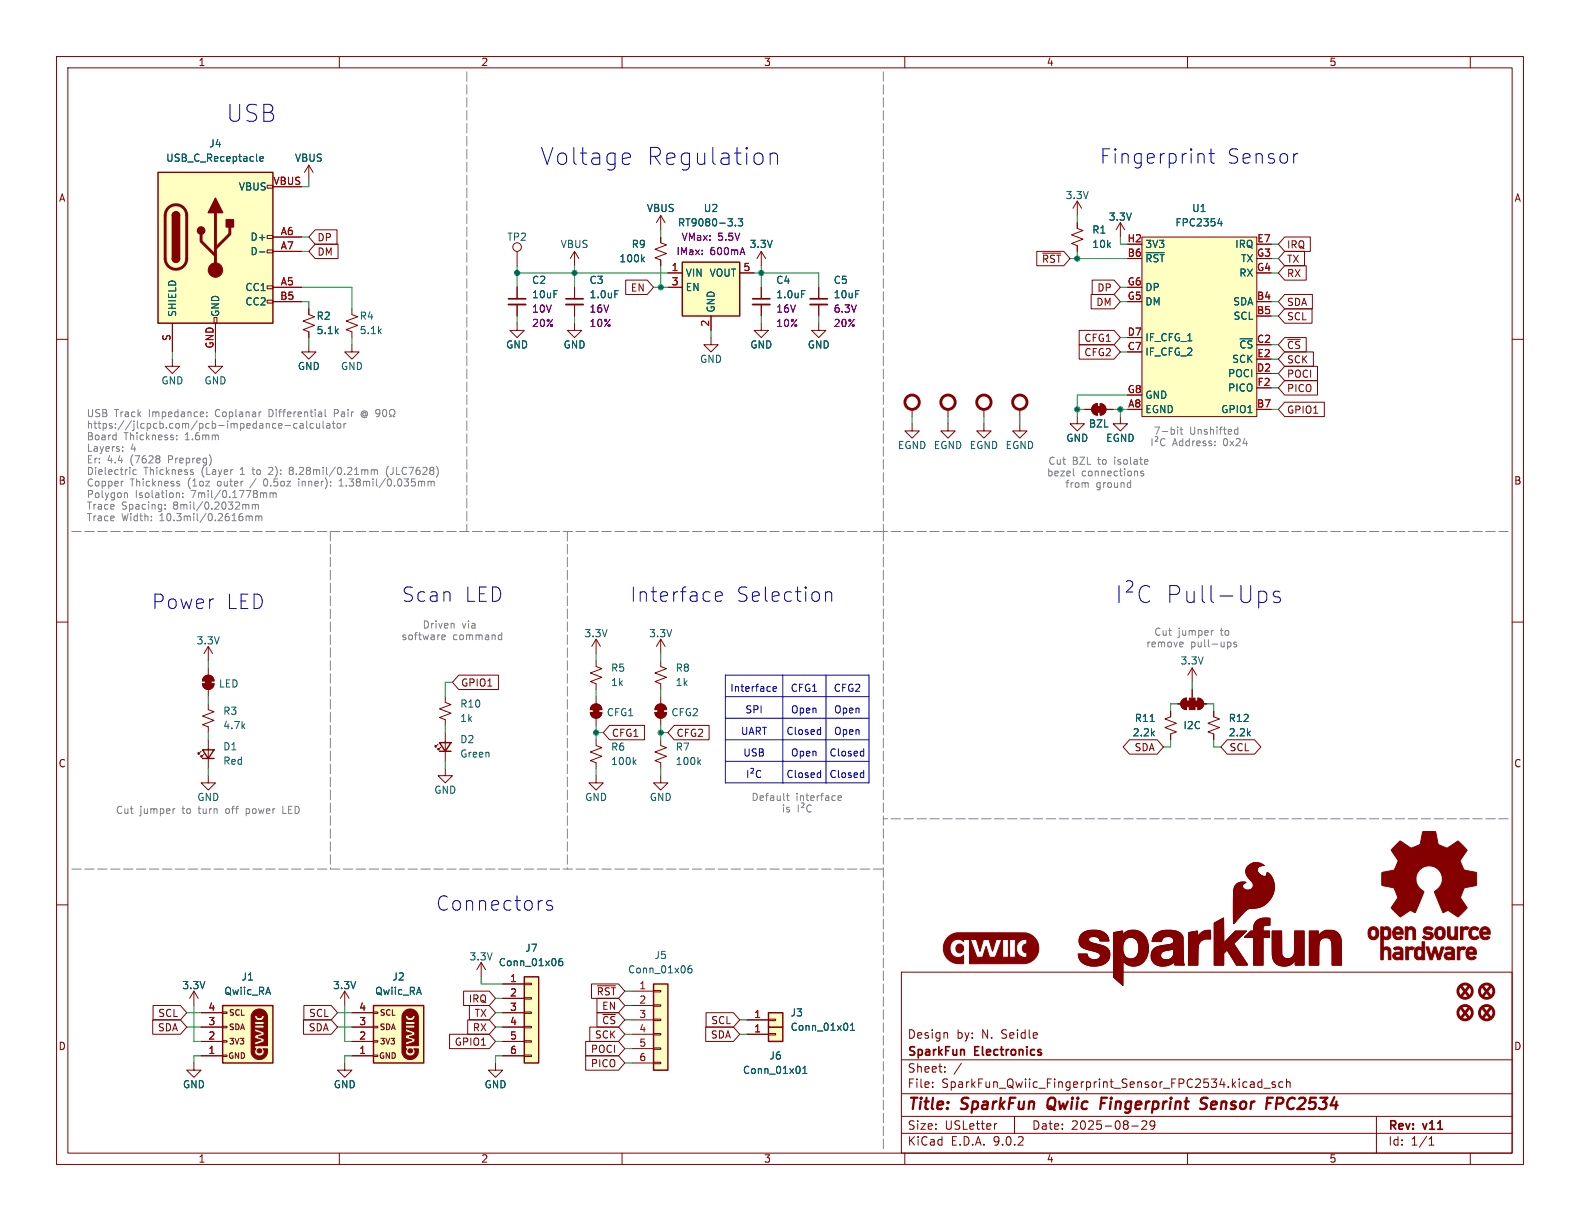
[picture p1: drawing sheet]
<svg xmlns="http://www.w3.org/2000/svg" width="279mm" height="216mm" viewBox="0 0 279 216" stroke-linecap="round" stroke-linejoin="round" font-family="sans-serif">
<defs><g id="words">
<g font-size="4.2" fill="#0000c2">
<text x="40" y="21.8">USB</text>
<text x="95.6" y="29.4">Voltage</text>
<text x="114.3" y="29.4">Regulation</text>
<text x="206.1" y="106.9">Pull-Ups</text>
</g>
<g font-size="3.5" fill="#0000c2">
<text x="194.5" y="29.2">Fingerprint</text>
<text x="216.9" y="29.2">Sensor</text>
<text x="26.8" y="107.9">Power</text>
<text x="39.9" y="107.9">LED</text>
<text x="71" y="106.7">Scan</text>
<text x="82.1" y="106.7">LED</text>
<text x="111.4" y="106.7">Interface</text>
<text x="130.1" y="106.7">Selection</text>
<text x="77.1" y="161.3">Connectors</text>
</g>
<g font-size="3.5" fill="#840000">
<text x="257.6" y="177">x x</text>
<text x="257.6" y="180.8">x x</text>
</g>
<g font-size="2.8" fill="#840000">
<text x="160.4" y="196.8">Title:</text>
<text x="170.1" y="196.8">SparkFun</text>
<text x="186.1" y="196.8">Qwiic</text>
<text x="196.2" y="196.8">Fingerprint</text>
<text x="214.7" y="196.8">Sensor</text>
<text x="227.2" y="196.8">FPC2534</text>
</g>
<g font-size="2.1" fill="#840000">
<text x="160.4" y="183.9">Design</text>
<text x="169.1" y="183.9">by:</text>
<text x="173.6" y="183.9">N.</text>
<text x="177.2" y="183.9">Seidle</text>
<text x="160.4" y="189.9">Sheet:</text>
<text x="160.4" y="187.1">SparkFun</text>
<text x="172.4" y="187.1">Electronics</text>
<text x="160.4" y="192.6">File:</text>
<text x="166.5" y="192.6">SparkFun_Qwiic_Fingerprint_Sensor_FPC2534.kicad_sch</text>
<text x="160.4" y="202.8">KiCad</text>
<text x="160.4" y="200">Size:</text>
<text x="167.1" y="200">USLetter</text>
<text x="168.1" y="202.8">E.D.A.</text>
<text x="175.7" y="202.8">9.0.2</text>
<text x="182.4" y="200">Date:</text>
<text x="189.4" y="200">2025-08-29</text>
<text x="245.4" y="200.2">Rev:</text>
<text x="245.4" y="202.8">Id:</text>
<text x="249.5" y="202.8">1/1</text>
<text x="251.8" y="200.2">v11</text>
</g>
<g font-size="1.8" fill="#840000">
<text x="35" y="11.9">1</text>
<text x="85" y="11.9">2</text>
<text x="135" y="11.9">3</text>
<text x="185" y="11.9">4</text>
<text x="235" y="11.9">5</text>
<text x="10.3" y="35.9">A</text>
<text x="267.7" y="35.9">A</text>
<text x="56" y="45.4">DM</text>
<text x="56" y="42.9">DP</text>
<text x="184.2" y="46.7">~{RST}</text>
<text x="227.5" y="46.7">TX</text>
<text x="227.5" y="44.1">IRQ</text>
<text x="111.5" y="51.8">EN</text>
<text x="193.9" y="51.8">DP</text>
<text x="227.5" y="49.2">RX</text>
<text x="193.8" y="54.3">DM</text>
<text x="227.5" y="54.3">SDA</text>
<text x="227.5" y="56.8">SCL</text>
<text x="191.6" y="60.6">CFG1</text>
<text x="191.6" y="63.2">CFG2</text>
<text x="227.5" y="64.5">SCK</text>
<text x="227.5" y="61.9">~{CS}</text>
<text x="227.5" y="67">POCI</text>
<text x="227.5" y="69.5">PICO</text>
<text x="227.5" y="73.3">GPIO1</text>
<text x="10.3" y="85.9">B</text>
<text x="267.7" y="85.9">B</text>
<text x="81.4" y="121.6">GPIO1</text>
<text x="108.1" y="130.5">CFG1</text>
<text x="119.5" y="130.5">CFG2</text>
<text x="10.3" y="135.9">C</text>
<text x="200.5" y="133">SDA</text>
<text x="217.3" y="133">SCL</text>
<text x="267.7" y="135.9">C</text>
<text x="82.8" y="177.5">IRQ</text>
<text x="105.4" y="176.2">~{RST}</text>
<text x="106.4" y="178.8">EN</text>
<text x="10.3" y="185.9">D</text>
<text x="27.8" y="182.6">SDA</text>
<text x="27.9" y="180">SCL</text>
<text x="54.5" y="182.6">SDA</text>
<text x="54.6" y="180">SCL</text>
<text x="80.3" y="185.1">GPIO1</text>
<text x="83.5" y="182.6">RX</text>
<text x="83.8" y="180">TX</text>
<text x="105.1" y="183.8">SCK</text>
<text x="106.4" y="181.3">~{CS}</text>
<text x="125.6" y="183.8">SDA</text>
<text x="125.7" y="181.3">SCL</text>
<text x="267.7" y="185.9">D</text>
<text x="104.4" y="188.9">PICO</text>
<text x="104.4" y="186.4">POCI</text>
<text x="35" y="205.8">1</text>
<text x="85" y="205.8">2</text>
<text x="135" y="205.8">3</text>
<text x="185" y="205.8">4</text>
<text x="235" y="205.8">5</text>
</g>
<g font-size="1.8" fill="#006464">
<text x="29.3" y="28.8">USB_C_Receptacle</text>
<text x="36.9" y="26.3">J4</text>
<text x="52.1" y="28.8">VBUS</text>
<text x="42.1" y="33.9">VBUS</text>
<text x="188.3" y="35.4">3.3V</text>
<text x="114.3" y="37.7">VBUS</text>
<text x="119.8" y="40.2">RT9080-3.3</text>
<text x="124.4" y="37.7">U2</text>
<text x="193" y="41.5">R1</text>
<text x="196" y="39.2">3.3V</text>
<text x="207.8" y="40.2">FPC2354</text>
<text x="210.7" y="37.7">U1</text>
<text x="44.2" y="42.8">D+</text>
<text x="44.2" y="45.3">D-</text>
<text x="89.6" y="42.8">TP2</text>
<text x="99" y="44">VBUS</text>
<text x="109.4" y="46.6">100k</text>
<text x="111.6" y="44">R9</text>
<text x="132.5" y="44">3.3V</text>
<text x="193" y="44">10k</text>
<text x="202.4" y="44">3V3</text>
<text x="202.4" y="46.6">~{RST}</text>
<text x="218.3" y="44">IRQ</text>
<text x="219.4" y="46.6">TX</text>
<text x="43.3" y="51.7">CC1</text>
<text x="94" y="50.4">C2</text>
<text x="94" y="52.9">10uF</text>
<text x="104.1" y="50.4">C3</text>
<text x="104.1" y="52.9">1.0uF</text>
<text x="121.2" y="49.1">VIN</text>
<text x="121.2" y="51.7">EN</text>
<text x="125.4" y="49.1">VOUT</text>
<text x="137.2" y="50.4">C4</text>
<text x="137.2" y="52.9">1.0uF</text>
<text x="147.3" y="50.4">C5</text>
<text x="147.3" y="52.9">10uF</text>
<text x="202.4" y="51.7">DP</text>
<text x="219.1" y="49.1">RX</text>
<text x="31.3" y="56.1" transform="rotate(-90 31.3 56.1)">SHIELD</text>
<text x="39" y="56.1" transform="rotate(-90 39 56.1)">GND</text>
<text x="43.3" y="54.2">CC2</text>
<text x="55.9" y="56.7">R2</text>
<text x="55.9" y="59.3">5.1k</text>
<text x="63.5" y="56.7">R4</text>
<text x="63.5" y="59.3">5.1k</text>
<text x="126.6" y="55.4" transform="rotate(-90 126.6 55.4)">GND</text>
<text x="202.4" y="54.2">DM</text>
<text x="218" y="54.2">SDA</text>
<text x="218" y="56.7">SCL</text>
<text x="52.6" y="65.6">GND</text>
<text x="60.2" y="65.6">GND</text>
<text x="89.4" y="61.8">GND</text>
<text x="99.6" y="61.8">GND</text>
<text x="123.7" y="64.4">GND</text>
<text x="132.6" y="61.8">GND</text>
<text x="142.7" y="61.8">GND</text>
<text x="202.4" y="60.6">IF_CFG_1</text>
<text x="202.4" y="63.1">IF_CFG_2</text>
<text x="217.8" y="64.4">SCK</text>
<text x="219.1" y="61.8">~{CS}</text>
<text x="28.4" y="68.2">GND</text>
<text x="36.1" y="68.2">GND</text>
<text x="202.4" y="70.7">GND</text>
<text x="217.1" y="66.9">POCI</text>
<text x="217.1" y="69.4">PICO</text>
<text x="192.5" y="75.8">BZL</text>
<text x="202.4" y="73.3">EGND</text>
<text x="215.9" y="73.3">GPIO1</text>
<text x="158.7" y="79.6">EGND</text>
<text x="165" y="79.6">EGND</text>
<text x="171.4" y="79.6">EGND</text>
<text x="177.7" y="79.6">EGND</text>
<text x="188.5" y="78.3">GND</text>
<text x="195.5" y="78.3">EGND</text>
<text x="103.3" y="112.9">3.3V</text>
<text x="114.7" y="112.9">3.3V</text>
<text x="34.7" y="114.1">3.3V</text>
<text x="108" y="119">R5</text>
<text x="119.4" y="119">R8</text>
<text x="208.7" y="117.7">3.3V</text>
<text x="38.6" y="121.8">LED</text>
<text x="81.3" y="125.3">R10</text>
<text x="108" y="121.5">1k</text>
<text x="119.4" y="121.5">1k</text>
<text x="39.4" y="126.6">R3</text>
<text x="39.4" y="129.1">4.7k</text>
<text x="81.3" y="131.6">D2</text>
<text x="81.3" y="127.9">1k</text>
<text x="107.2" y="126.8">CFG1</text>
<text x="118.6" y="126.8">CFG2</text>
<text x="200.2" y="130.4">2.2k</text>
<text x="200.6" y="127.9">R11</text>
<text x="209.2" y="129.1">I2C</text>
<text x="217.2" y="130.4">2.2k</text>
<text x="217.2" y="127.9">R12</text>
<text x="39.4" y="132.9">D1</text>
<text x="39.4" y="135.4">Red</text>
<text x="81.3" y="134.1">Green</text>
<text x="108" y="132.9">R6</text>
<text x="108" y="135.5">100k</text>
<text x="119.4" y="132.9">R7</text>
<text x="119.4" y="135.5">100k</text>
<text x="34.8" y="141.8">GND</text>
<text x="76.7" y="140.6">GND</text>
<text x="103.4" y="141.8">GND</text>
<text x="114.8" y="141.8">GND</text>
<text x="42.6" y="173.6">J1</text>
<text x="69.3" y="173.6">J2</text>
<text x="82.9" y="170">3.3V</text>
<text x="88.1" y="171">Conn_01x06</text>
<text x="92.8" y="168.5">J7</text>
<text x="111" y="172.3">Conn_01x06</text>
<text x="115.6" y="169.8">J5</text>
<text x="32.1" y="175.1">3.3V</text>
<text x="39.6" y="176.1">Qwiic_RA</text>
<text x="58.8" y="175.1">3.3V</text>
<text x="66.2" y="176.1">Qwiic_RA</text>
<text x="139.7" y="179.9">J3</text>
<text x="139.7" y="182.5">Conn_01x01</text>
<text x="131.3" y="190.1">Conn_01x01</text>
<text x="136" y="187.6">J6</text>
<text x="32.3" y="192.6">GND</text>
<text x="58.9" y="192.6">GND</text>
<text x="85.6" y="192.6">GND</text>
</g>
<g font-size="1.8" fill="#a90000">
<text x="48.2" y="32.8">VBUS</text>
<text x="49.5" y="41.7">A6</text>
<text x="49.5" y="44.2">A7</text>
<text x="199.3" y="42.9">H2</text>
<text x="199.3" y="45.5">B6</text>
<text x="222.2" y="45.5">G3</text>
<text x="222.2" y="42.9">E7</text>
<text x="49.5" y="53.1">B5</text>
<text x="49.5" y="50.5">A5</text>
<text x="118.7" y="48">1</text>
<text x="118.7" y="50.5">3</text>
<text x="131.4" y="48">5</text>
<text x="199.3" y="50.5">G6</text>
<text x="199.3" y="53.1">G5</text>
<text x="222.2" y="48">G4</text>
<text x="222.2" y="53.1">B4</text>
<text x="125.5" y="57.9" transform="rotate(-90 125.5 57.9)">2</text>
<text x="199.3" y="59.4">D7</text>
<text x="222.2" y="55.6">B5</text>
<text x="30.2" y="60.4" transform="rotate(-90 30.2 60.4)">S</text>
<text x="37.8" y="61.7" transform="rotate(-90 37.8 61.7)">GND</text>
<text x="199.3" y="62">C7</text>
<text x="222.2" y="60.7">C2</text>
<text x="222.2" y="65.8">D2</text>
<text x="222.2" y="63.2">E2</text>
<text x="199.3" y="69.6">G8</text>
<text x="222.3" y="68.3">F2</text>
<text x="199.4" y="72.1">A8</text>
<text x="222.2" y="72.1">B7</text>
<text x="90.1" y="173.7">1</text>
<text x="36.8" y="178.8">4</text>
<text x="63.4" y="178.8">4</text>
<text x="90.1" y="176.3">2</text>
<text x="90.1" y="178.8">3</text>
<text x="113" y="175">1</text>
<text x="113" y="177.5">2</text>
<text x="36.8" y="181.4">3</text>
<text x="36.8" y="183.9">2</text>
<text x="63.4" y="181.4">3</text>
<text x="63.4" y="183.9">2</text>
<text x="90.1" y="181.4">4</text>
<text x="90.1" y="183.9">5</text>
<text x="113" y="180.1">3</text>
<text x="113" y="182.6">4</text>
<text x="113" y="185.2">5</text>
<text x="133.3" y="182.6">1</text>
<text x="133.3" y="180.1">1</text>
<text x="36.8" y="186.4">1</text>
<text x="63.4" y="186.4">1</text>
<text x="90.1" y="186.4">6</text>
<text x="113" y="187.7">6</text>
</g>
<g font-size="1.8" fill="#840084">
<text x="119.5" y="45.3">IMax:</text>
<text x="120.4" y="42.8">VMax:</text>
<text x="125.5" y="45.3">600mA</text>
<text x="126.9" y="42.8">5.5V</text>
<text x="94" y="55.5">10V</text>
<text x="94" y="58">20%</text>
<text x="104.1" y="55.5">16V</text>
<text x="104.1" y="58">10%</text>
<text x="137.2" y="55.5">16V</text>
<text x="137.2" y="58">10%</text>
<text x="147.3" y="55.5">6.3V</text>
<text x="147.3" y="58">20%</text>
</g>
<g font-size="1.8" fill="#848484">
<text x="15.2" y="74">USB</text>
<text x="15.2" y="76">https://jlcpcb.com/pcb-impedance-calculator</text>
<text x="20.2" y="74">Track</text>
<text x="26.4" y="74">Impedance:</text>
<text x="38.3" y="74">Coplanar</text>
<text x="48" y="74">Differential</text>
<text x="59.7" y="74">Pair</text>
<text x="203.9" y="77.1">7-bit</text>
<text x="210.3" y="77.1">Unshifted</text>
<text x="15.2" y="78.1">Board</text>
<text x="15.2" y="80.1">Layers:</text>
<text x="15.2" y="82.1">Er:</text>
<text x="19" y="82.1">4.4</text>
<text x="21.9" y="78.1">Thickness:</text>
<text x="23.1" y="80.1">4</text>
<text x="23.1" y="82.1">(7628</text>
<text x="30" y="82.1">Prepreg)</text>
<text x="32.8" y="78.1">1.6mm</text>
<text x="185.3" y="82.4">Cut</text>
<text x="189.6" y="82.4">BZL</text>
<text x="194.3" y="82.4">to</text>
<text x="197.3" y="82.4">isolate</text>
<text x="207.3" y="79.1">Address:</text>
<text x="216.4" y="79.1">0x24</text>
<text x="15.2" y="84.2">Dielectric</text>
<text x="15.2" y="86.2">Copper</text>
<text x="15.2" y="88.3">Polygon</text>
<text x="23" y="86.2">Thickness</text>
<text x="23.9" y="88.3">Isolation:</text>
<text x="25.4" y="84.2">Thickness</text>
<text x="33.3" y="86.2">(1oz</text>
<text x="33.9" y="88.3">7mil/0.1778mm</text>
<text x="35.7" y="84.2">(Layer</text>
<text x="38.7" y="86.2">outer</text>
<text x="42.8" y="84.2">1</text>
<text x="44.8" y="86.2">/</text>
<text x="45.1" y="84.2">to</text>
<text x="47.3" y="86.2">0.5oz</text>
<text x="48.2" y="84.2">2):</text>
<text x="52" y="84.2">8.28mil/0.21mm</text>
<text x="53.7" y="86.2">inner):</text>
<text x="61.1" y="86.2">1.38mil/0.035mm</text>
<text x="69.3" y="84.2">(JLC7628)</text>
<text x="185" y="84.4">bezel</text>
<text x="188.3" y="86.5">from</text>
<text x="191.2" y="84.4">connections</text>
<text x="193.8" y="86.5">ground</text>
<text x="15.2" y="90.3">Trace</text>
<text x="15.2" y="92.4">Trace</text>
<text x="21.5" y="90.3">Spacing:</text>
<text x="21.5" y="92.4">Width:</text>
<text x="28.3" y="92.4">10.3mil/0.2616mm</text>
<text x="30.8" y="90.3">8mil/0.2032mm</text>
<text x="70.9" y="113.4">software</text>
<text x="74.6" y="111.4">Driven</text>
<text x="80.1" y="113.4">command</text>
<text x="81.7" y="111.4">via</text>
<text x="204" y="112.6">Cut</text>
<text x="208.3" y="112.6">jumper</text>
<text x="216" y="112.6">to</text>
<text x="202.6" y="114.7">remove</text>
<text x="210.5" y="114.7">pull-ups</text>
<text x="132.8" y="141.8">Default</text>
<text x="138.1" y="143.9">is</text>
<text x="140.7" y="141.8">interface</text>
<text x="20.4" y="144.1">Cut</text>
<text x="24.7" y="144.1">jumper</text>
<text x="32.4" y="144.1">to</text>
<text x="35.4" y="144.1">turn</text>
<text x="40.4" y="144.1">off</text>
<text x="44.2" y="144.1">power</text>
<text x="50.8" y="144.1">LED</text>
</g>
<g font-size="1.8" fill="#0000c2">
<text x="129" y="122.5">Interface</text>
<text x="139.7" y="122.5">CFG1</text>
<text x="147.3" y="122.5">CFG2</text>
<text x="130.9" y="130.2">UART</text>
<text x="131.7" y="126.3">SPI</text>
<text x="139" y="130.2">Closed</text>
<text x="139.8" y="126.3">Open</text>
<text x="147.4" y="126.3">Open</text>
<text x="147.4" y="130.2">Open</text>
<text x="131.3" y="134">USB</text>
<text x="139" y="137.8">Closed</text>
<text x="139.8" y="134">Open</text>
<text x="146.6" y="134">Closed</text>
<text x="146.6" y="137.8">Closed</text>
</g>
<g font-size="1.4" fill="#840000">
<text x="40.4" y="179.8">SCL</text>
<text x="67.1" y="179.8">SCL</text>
<text x="40.4" y="182.3">SDA</text>
<text x="40.4" y="184.9">3V3</text>
<text x="67" y="182.3">SDA</text>
<text x="67.1" y="184.9">3V3</text>
<text x="40.3" y="187.4">GND</text>
<text x="66.9" y="187.4">GND</text>
</g>
</g></defs>
<g fill="none" stroke="#840000" stroke-width=".18">
<path d="M10 10h259.4v195.9h-259.4zM12 12h255.4v191.9h-255.4zM60 10v2M110 10v2M160 10v2M210 10v2M260 10v2M116.8 38.1l-.7 1.3M116.8 38.1l.8 1.3M116.8 38.1v2.5M62.2 54.6v1l1 .4-2 .8 2 .7-2 .8 1 .4v1M91.4 57.2v1.2h1.3l-1.3 1.3-1.2-1.3h1.2"/>
<path d="M10 60h2M267.4 60h2M10 110h2M267.4 110h2M104.4 126h2a1.02 1.02 0 0 1-1 1 1.02 1.02 0 0 1-1-1zM104.7 124.8a1.02 1.02 0 0 1 1.1-.3 1.02 1.02 0 0 1 .6 1h-2zM105.4 123.2v1.3M105.4 127v1.3M10 160h2M85.1 170.2l-.8 1.3M85.1 170.2l.8 1.3M85.1 170.2v2.5"/>
<path d="M159.4 171.9h108v32h-108zM267.4 160h2M159.4 197.4h108M159.4 193.4h108M159.4 187.4h108M164.9 192.1v.2M164.9 191.4v.1M167.1 189.4v.2M167.1 188.7v.1M167.4 182.6l.2 .2v.8M170 188l-1.3 1.9M176.3 198.7l-.3 .1"/>
<path d="M179.4 197.4v3M200.1 199.1h1.2M202.7 198.3v.5l-.8 .9h.9M203.4 198.3v.5l.1 .2 .4 .1 .3-.3M204.1 198.3a.99 .99 0 0 1-.3 1.4h-.3M221.1 191.4h.6l.1 .9M221.1 192.2h.7M221.8 191.6l-.7 .2M223.1 191.4l-.4-.1-.3 .3v.4l.2 .2h.5M223.1 190.8v1.5M223.5 192.4h1.1M225.5 191.4l-.4-.1-.2 .2 .1 .2 .5 .2v.3h-.6"/>
<path d="M226.9 191.4l-.5-.1-.3 .3v.4l.2 .2h.6M227.5 191.4l.2-.1 .4 .1v.9M227.5 190.8v1.5M243.4 197.4v6.5M60 203.9v2M110 203.9v2M159.4 200.4h108M160 203.9v2M210 203.9v2M252.7 202.5h.9M252.7 201.4l.4-.4v1.5M260 203.9v2"/>
</g>
<path d="M185.4 194.4a1.5 1.5 0 0 0 0 1.6M194.7 195.1h.7M195.8 194.1h-1l-.2 2M213.6 194.2a.85 .85 0 0 0-1.1 .1 .45 .45 0 0 0 .2 .8l.4 .1a.49 .49 0 0 1 .3 .5 .49 .49 0 0 1-.5 .4l-.7-.1M225.7 195.2h.8M226.6 194.1h-.7l-.3 2" fill="none" stroke="#840000" stroke-width=".4"/>
<g fill="#840000" stroke="#840000" stroke-width=".18">
<path d="M104.9 125.2h1v1h-1z"/>
<path d="M104.4 126h2a1.02 1.02 0 0 1-1 1 1.02 1.02 0 0 1-1-1z"/>
<path d="M104.7 124.8a1.02 1.02 0 0 1 1.1-.3 1.02 1.02 0 0 1 .6 1h-2z"/>
</g>
<path d="M135.9 181.6h2.5v2.6h-2.5z" fill="#ffffc2"/>
<path d="M135.9 181.6h2.5v2.6h-2.5z" fill="none" stroke="#840000" stroke-width=".25"/>
<path d="M132.1 182.9h3.8M135.9 182.8h1.3v.2h-1.3z" fill="none" stroke="#840000" stroke-width=".18"/>
<path d="M142 189.8h.7M142 188.9l.3-.4v1.3" fill="none" stroke="#006464" stroke-width=".18"/>
<path d="M135.9 179.1h2.5v2.5h-2.5z" fill="#ffffc2"/>
<path d="M135.9 179.1h2.5v2.5h-2.5z" fill="none" stroke="#840000" stroke-width=".25"/>
<g fill="none" stroke="#840000" stroke-width=".18">
<path d="M91.4 50.8v2M91.4 53.8v2.1M101.6 57.2v1.2h1.3l-1.3 1.3-1.3-1.3h1.3M101.6 50.8v2M101.6 53.8v2.1M116.8 41.9v1l1.1 .4-2.1 .8 2.1 .7-2.1 .8 1 .4v1M134.6 44.5l-.7 1.2M134.6 44.5l.8 1.2M134.6 44.5v2.5M36.8 114.3l-.7 1.3M36.8 114.3l.8 1.3M36.8 114.3v2.5"/>
<path d="M132.1 180.3h3.8M135.9 180.2h1.3v.3h-1.3z"/>
</g>
<path d="M108.7 51.4h.6M113.6 45.8l.3 .5M113.9 45.5l-.4 .4M150.4 182.2h.7M150.4 181.3l.4-.4v1.3" fill="none" stroke="#006464" stroke-width=".18"/>
<path d="M89.9 52.8h3.1M100.1 52.8h3" fill="none" stroke="#840000" stroke-width=".3"/>
<path d="M89.9 53.8h3.1M100.1 53.8h3" fill="none" stroke="#840000" stroke-width=".33"/>
<path d="M115.6 174h2.5v15.2h-2.5z" fill="#ffffc2"/>
<path d="M115.6 174h2.5v15.2h-2.5z" fill="none" stroke="#840000" stroke-width=".25"/>
<g fill="none" stroke="#840000" stroke-width=".18">
<path d="M101.6 44.5l-.8 1.2M101.6 44.5l.8 1.2M101.6 44.5v2.5M134.6 57.2v1.2h1.3l-1.3 1.3-1.3-1.3h1.3M134.6 50.8v2M134.6 53.8v2.1M144.8 57.2v1.2h1.2l-1.2 1.3-1.3-1.3h1.3M144.8 50.8v2M144.8 53.8v2.1M191.8 72.4h1.2M193.3 71.7l.8-.3v2a1.02 1.02 0 0 1-1-.6 1.02 1.02 0 0 1 .2-1.1zM194.6 71.4a1.02 1.02 0 0 1 1 1 1.02 1.02 0 0 1-1 1z"/>
<path d="M195.6 72.4h1.2M105.4 116.8v1.1l1 .3-2 .8 2 .8-2 .7 1 .4v1M105.4 113v2.6M105.4 113l-.8 1.3M105.4 113l.8 1.3M116.8 116.8v1.1l1.1 .3-2.1 .8 2.1 .8-2.1 .7 1 .4v1M116.8 113v2.6M116.8 113l-.7 1.3M116.8 113l.8 1.3M36.8 124.5v1l1 .4-2 .7 2 .8-2 .7 1 .4v1M105.4 130.8v1l1 .4-2 .8 2 .7-2 .8 1 .4v1M105.4 137.2v1.2h1.3l-1.3 1.3-1.3-1.3h1.3"/>
<path d="M115.8 126h2.1a1.02 1.02 0 0 1-1.1 1 1.02 1.02 0 0 1-1-1zM116.1 124.8a1.02 1.02 0 0 1 1.1-.3 1.02 1.02 0 0 1 .7 1h-2.1zM116.8 130.8v1l1.1 .4-2.1 .8 2.1 .7-2.1 .8 1 .4v1M116.8 137.2v1.2h1.3l-1.3 1.3-1.2-1.3h1.2M116.8 123.2v1.3M116.8 127v1.3M111.8 175.3h3.8M111.8 177.8h3.8M115.6 175.1h1.2v.3h-1.2zM115.6 177.7h1.2v.2h-1.2zM111.8 180.3h3.8M111.8 182.9h3.8"/>
<path d="M111.8 185.4h3.8M111.8 188h3.8M115.6 180.2h1.2v.3h-1.2zM115.6 182.8h1.2v.2h-1.2zM115.6 185.3h1.2v.2h-1.2zM115.6 187.8h1.2v.3h-1.2z"/>
</g>
<path d="M141.7 51.4h.7M112.1 134.7l.4 .5M112.5 134.4l-.5 .4M123.5 134.7l.4 .5M123.9 134.4l-.5 .4M122.3 170.8h-.4a.86 .86 0 0 0 0 1.2l.4-.1 .1-.4-.3-.3h-.2l-.3 .3" fill="none" stroke="#006464" stroke-width=".18"/>
<g fill="#840000" stroke="#840000" stroke-width=".18">
<path d="M116.3 125.2h1v1h-1z"/>
<path d="M115.8 126h2.1a1.02 1.02 0 0 1-1.1 1 1.02 1.02 0 0 1-1-1z"/>
<path d="M116.1 124.8a1.02 1.02 0 0 1 1.1-.3 1.02 1.02 0 0 1 .7 1h-2.1z"/>
<path d="M193.8 71.9h1v1h-1z"/>
<path d="M194.6 71.4a1.02 1.02 0 0 1 1 1 1.02 1.02 0 0 1-1 1z"/>
<path d="M193.3 71.7l.8-.3v2a1.02 1.02 0 0 1-1-.6 1.02 1.02 0 0 1 .2-1.1z"/>
</g>
<path d="M133.1 52.8h3M143.3 52.8h3" fill="none" stroke="#840000" stroke-width=".3"/>
<path d="M133.1 53.8h3M143.3 53.8h3" fill="none" stroke="#840000" stroke-width=".33"/>
<path d="M120.6 46.4h10.2v9.5h-10.2z" fill="#ffffc2"/>
<path d="M120.6 46.4h10.2v9.5h-10.2zM77.7 131.3h2.1l-1.1 1.5zM77.7 132.8h2.1" fill="none" stroke="#840000" stroke-width=".25"/>
<g fill="none" stroke="#840000" stroke-width=".18">
<path d="M118.1 48.3h2.5M118.1 50.8h2.5M125.7 59.7v1.3h1.3l-1.3 1.2-1.2-1.2h1.2M125.7 55.9v2.5M130.8 48.3h2.5M167.6 74.9v1.3h1.3l-1.3 1.3-1.2-1.3h1.2M174 74.9v1.3h1.3l-1.3 1.3-1.3-1.3h1.3M174 72.4v1.3M180.3 74.9v1.3h1.3l-1.3 1.3-1.2-1.3h1.2M180.3 72.4v1.3M198.1 73.7v1.2h1.3l-1.3 1.3-1.3-1.3h1.3M210.8 118.1v2.6"/>
<path d="M210.8 118.1l-.7 1.3M210.8 118.1l.8 1.3M77.5 131.6l-.5 .5v-.3v.3h.2M78 132.1l-.5 .5v-.3v.3h.2M78.7 135.9v1.3h1.3l-1.3 1.2-1.2-1.2h1.2M78.7 123.2v1l1.1 .4-2.1 .7 2.1 .8-2.1 .8 1 .4v1M78.7 129.5v5.1M207 125.7v1l-1 .4 2 .8-2 .8 2 .7-1 .4v1M208.3 124.5h1.2M209.1 123.7l.7-.3v2.1a1.02 1.02 0 0 1-.9-.7 1.02 1.02 0 0 1 .2-1.1zM210.8 121.9v1.5M211.8 123.4a1.02 1.02 0 0 1 1 1.1 1.02 1.02 0 0 1-1 1z"/>
<path d="M212.1 124.5h1.3M214.6 125.7v1l1 .4-2 .8 2 .8-2 .7 1 .4v1M34.3 188v1.2h1.3l-1.3 1.3-1.3-1.3h1.3"/>
</g>
<path d="M130.1 39.8v.1M130.5 38.7h.8l-.4 .5 .4 .1v.5l-.2 .1-.6-.1M203.4 127.6h.7" fill="none" stroke="#006464" stroke-width=".18"/>
<g fill="#840000" stroke="#840000" stroke-width=".18">
<path d="M211.3 124h.5v1h-.5z"/>
<path d="M211.8 123.4a1.02 1.02 0 0 1 1 1.1 1.02 1.02 0 0 1-1 1z"/>
<path d="M210.3 123.4h1v2.1h-1z"/>
<path d="M209.8 124h.5v1h-.5z"/>
<path d="M209.1 123.7l.7-.3v2.1a1.02 1.02 0 0 1-.9-.7 1.02 1.02 0 0 1 .2-1.1z"/>
<path d="M191.2 165.3a3.7 3.7 0 0 1 4.3-.2l.5 .7 .1 .6h-1.6a1.16 1.16 0 0 0-1.7-.7 .55 .55 0 0 0-.3 .6 .55 .55 0 0 0 .6 .4l1 .3a2.36 2.36 0 0 1 2.1 1.4 2.05 2.05 0 0 1-2.2 2.4 3.3 3.3 0 0 1-3.1-1.1l-.2-1h1.6a1.25 1.25 0 0 0 1 1 1.25 1.25 0 0 0 1.3-.7 .74 .74 0 0 0-.8-.7l-.4-.1a3.1 3.1 0 0 1-2.5-1.2l-.1-.9z"/>
<path d="M196.9 164.9l1.6-.3v.8a2.5 2.5 0 0 1 2.6-.8 2.5 2.5 0 0 1 1.8 2 3.1 3.1 0 0 1-2.3 4.2 2.38 2.38 0 0 1-2-.9v4.4l-1.7-1.5v-5.1h1.6a1.53 1.53 0 0 0 1.9 1.8 2.11 2.11 0 0 0 .9-2.7 1.39 1.39 0 0 0-1.7-1 1.39 1.39 0 0 0-1 1.6l-.1 .3h-1.6z"/>
<path d="M204.3 165.1a4.1 4.1 0 0 1 4.4-.1l.5 .7 .1 4.1 .1 .9-1.7-.1-.1-.5a2.79 2.79 0 0 1-3.8-.1l-.2-.5v-.6h1.6a.98 .98 0 0 0 1.5 .8 1.57 1.57 0 0 0 .8-1.9l-.6 .2a1.89 1.89 0 0 0-1.6 .6l-.1 .3h-1.6a1.78 1.78 0 0 1 1.9-1.7l.5-.1a1.43 1.43 0 0 0 1.6-.6 .79 .79 0 0 0-1-.9 .96 .96 0 0 0-1.2 .9h-1.7l.2-.8z"/>
<path d="M210.2 164.9l1.5-.3 .1 1.1a2.13 2.13 0 0 1 2.3-1.2v1.5h-.5a1.6 1.6 0 0 0-1.7 2l-.1 2.7h-1.6z"/>
<path d="M214.7 163.2l1.7-.9v4.4l2.1-2.1h1.9l-2.2 2.3 2.4 3.7-1.9 .1-1.7-2.7-.6 .6v2.1h-1.7z"/>
<path d="M220.7 153.1a2.13 2.13 0 0 1 2.9-.1 .91 .91 0 0 0-1.3 1 1.28 1.28 0 0 0 1.6 .8l.1-.4a.78 .78 0 0 1 .8 .5 3.9 3.9 0 0 1-.1 4.1 3.9 3.9 0 0 1-3.8 1.6 8.1 8.1 0 0 0-2.5 2.4l-.3 .3v-4.2a4.1 4.1 0 0 1 .5-2.7 1.84 1.84 0 0 1 1.7-.4 .68 .68 0 0 0-.6 .8 .68 .68 0 0 0 .7 .6 .93 .93 0 0 0 1.2-.5 .93 .93 0 0 0-.4-1.2 1.79 1.79 0 0 1-.5-2.6z"/>
<path d="M222.1 163a2.63 2.63 0 0 1 2.5-.6v1.2h-.4a.61 .61 0 0 0-.7 .1 .61 .61 0 0 0-.1 .6v.3h1.1v1.2h-1.1v4.9h-1.7v-4.9h-1.7l1.2-1.2h.5l.1-1.1z"/>
<path d="M225 164.6h1.6l.1 4.1a1.18 1.18 0 0 0 1.4 .8 1.18 1.18 0 0 0 .8-1.5v-3.4h1.7v6.1h-1.6v-.9a2.34 2.34 0 0 1-3.7 .2l-.3-1z"/>
<path d="M231.5 164.6h1.6v.9a2.42 2.42 0 0 1 2.7-1 2.32 2.32 0 0 1 1.4 2.7v3.5h-1.6l-.1-3.2a1.42 1.42 0 0 0-.7-1.7 1.22 1.22 0 0 0-1.6 1.4v3.5h-1.7z"/>
<path d="M167.7 165.7l.5-.4 .9-.4 12 .1a2.74 2.74 0 0 1 2.6 2.6 2.74 2.74 0 0 1-2.4 2.8h-9.9v-4.3h.2l1.1 3.2h1.1l.6-2 .6 2h4.6v-1.6h.2a1.51 1.51 0 0 0 1.8 1.6v-.8a.76 .76 0 0 1-.8-.8 .76 .76 0 0 1 .8-.8v-.8a1.54 1.54 0 0 0-1.8 1.6h-.2v-1.6h-1.1v3.2h-.2v-3.2h-1v3.2h-1.3l1.1-3.2h-.9l-.7 2.1-.6-2.1h-1l-.6 2.1-.5-1.7a.36 .36 0 0 0-.2-.4 .36 .36 0 0 0-.4 0h-1.8v.4a1.44 1.44 0 0 0-1.8-.2 1.44 1.44 0 0 0-.6 1.8 1.38 1.38 0 0 0 .9 1.1 1.38 1.38 0 0 0 1.5-.3v1.5a2.87 2.87 0 0 1-2.9-.9 2.87 2.87 0 0 1-.4-3z"/>
<path d="M242.2 164.1a.97 .97 0 0 1 1.2-.1 .97 .97 0 0 1 .4 1.2 .94 .94 0 0 1-1 1 .94 .94 0 0 1-.9-1.2h.5a.5 .5 0 0 0 .5 .7 .5 .5 0 0 0 .4-.7 .49 .49 0 0 0-.4-.7 .49 .49 0 0 0-.5 .7h-.5l.1-.5z"/>
<path d="M244.2 163.9h.4v.2a.81 .81 0 0 1 1-.1 .81 .81 0 0 1 .4 .9v.2a.82 .82 0 0 1-.4 .9 .82 .82 0 0 1-1-.1v1.8a.81 .81 0 0 1 1-.2 .81 .81 0 0 1 .4 1v1.2h-.5v-1.2a.47 .47 0 0 0-.4-.6 .47 .47 0 0 0-.5 .6v1.2h-.4v-4.7h.4a.47 .47 0 0 0 .4 .7 .47 .47 0 0 0 .5-.6 .49 .49 0 0 0-.1-.7 .49 .49 0 0 0-.7 .2l-.1 .4h-.4z"/>
<path d="M246.4 167.7a.99 .99 0 0 1 1.3-.2 .99 .99 0 0 1 .4 1.2v1h-.5v-.2l-.2 .2a.78 .78 0 0 1-1.1-.7h.4a.47 .47 0 0 0 .6 .3 .47 .47 0 0 0 .3-.6 .76 .76 0 0 0-.9 .3h-.4a.77 .77 0 0 1 .9-.6l.4-.1a.48 .48 0 0 0-.3-.5 .48 .48 0 0 0-.5 .2z"/>
<path d="M246.5 164.2a.92 .92 0 0 1 1.1-.3 .92 .92 0 0 1 .5 1v.3h-1.4a.65 .65 0 0 0 .4 .5 .65 .65 0 0 0 .7-.1l.3 .2a1.05 1.05 0 0 1-1.3 .3 1.05 1.05 0 0 1-.5-1.3h1.4a.47 .47 0 0 0-.5-.5 .47 .47 0 0 0-.5 .5h-.4z"/>
<path d="M248.5 163.9h.5v.2a.84 .84 0 0 1 1-.1 .84 .84 0 0 1 .3 1v1.1h-.4v-1.1a.48 .48 0 0 0-.5-.7 .48 .48 0 0 0-.4 .7v1.1h-.5z"/>
<path d="M248.6 167.4h.5v.3a.78 .78 0 0 1 1-.1l-.3 .4a.53 .53 0 0 0-.7 .1 .53 .53 0 0 0 0 .6v1h-.5z"/>
<path d="M251.5 166.5h.4v3.2h-.4v-.2a.84 .84 0 0 1-1.1 .1 .84 .84 0 0 1-.3-1h.5a.48 .48 0 0 0 .4 .7 .48 .48 0 0 0 .5-.7 .48 .48 0 0 0-.5-.7 .48 .48 0 0 0-.4 .7h-.5a.83 .83 0 0 1 .3-1 .83 .83 0 0 1 1.1 .1z"/>
<path d="M251.9 164.1l.3-.2h.6l.6 .3-.3 .3-.1-.1a.52 .52 0 0 0-.9 .2l.2 .1a1.01 1.01 0 0 1 1.2 .7 1.05 1.05 0 0 1-1.8 .5l-.2-.1 .4-.3a.7 .7 0 0 0 1.1-.1l-.3-.2a.73 .73 0 0 1-.9-.3 .73 .73 0 0 1 .1-.8z"/>
<path d="M252.2 167.5l.4-.1 .5 1.6 .3-1.1a.37 .37 0 0 1 .1-.4 .37 .37 0 0 1 .4-.1l.5 1.5 .5-1.4h.4l-.7 2.2h-.4l-.4-1.5-.4 1a.39 .39 0 0 1-.1 .5 .39 .39 0 0 1-.4 0z"/>
<path d="M254 164.1a.98 .98 0 0 1 1.2 0 .98 .98 0 0 1 .4 1.1 .92 .92 0 0 1-1 1 .92 .92 0 0 1-.9-1.1h.5a.49 .49 0 0 0 .6 .6 .49 .49 0 0 0 .3-.7 .49 .49 0 0 0-.4-.7 .49 .49 0 0 0-.5 .6v.2h-.5l.1-.7z"/>
<path d="M255.5 167.7a.97 .97 0 0 1 1.3-.2 .97 .97 0 0 1 .4 1.2v1h-.5v-.2a.81 .81 0 0 1-1.3-.5h.4a.48 .48 0 0 0 .6 .3 .48 .48 0 0 0 .3-.6l-.6 .1-.3 .2h-.4a.77 .77 0 0 1 .9-.6l.4-.1a.48 .48 0 0 0-.3-.5 .48 .48 0 0 0-.5 .2z"/>
<path d="M256 163.9h.4v1a.52 .52 0 0 0 .1 .6 .52 .52 0 0 0 .7 0l.1-1.6h.5v2.2h-.5v-.2l-.3 .2a.79 .79 0 0 1-1-.5z"/>
<path d="M247.1 149.1l.5-.4 1.6 1a.58 .58 0 0 0 .9 .1l.7-.3a.61 .61 0 0 0 .5-.8l.3-1.6 2.2-.1 .1 .1 .3 1.7a.58 .58 0 0 0 .6 .7l.7 .3a.58 .58 0 0 0 .9-.2l1.4-.9 1.6 1.6-1.2 2 .7 1.5 2.2 .5v1.8a.36 .36 0 0 1 0 .5 .36 .36 0 0 1-.4 .1l-1.7 .3-.6 1.3a.61 .61 0 0 0 .2 .9l.9 1.3-1.6 1.6-1.6-1a.52 .52 0 0 0-.8 .2l-.2 .1a.34 .34 0 0 1-.3-.5l-1.4-3.2a2.36 2.36 0 0 0 1.4-3.1 2.36 2.36 0 0 0-3-1.3 2.36 2.36 0 0 0-1.5 2.9l.4 .7 .5 .5a.38 .38 0 0 1 .4 .3 .38 .38 0 0 1-.2 .4l-1.3 3.3-.9-.4-1.8 1.1-1.4-1.4a.3 .3 0 0 1-.2-.3 .3 .3 0 0 1 .2-.2l1-1.5-.5-1.2a.6 .6 0 0 0-.8-.6l-1.5-.3v-2.3l2.1-.5 .6-1.1a.48 .48 0 0 0 0-.8l-1.1-1.6z"/>
<path d="M257.7 167.4h.4v.3a.69 .69 0 0 1 1.1-.1l-.1 .1a.66 .66 0 0 1-.7 .2l-.2 .4-.1 1.4h-.4z"/>
<path d="M258.3 163.9h.4v.2l.5-.2h.3l.3 .1-.2 .2a.27 .27 0 0 1-.4 .1l-.4 .3-.1 1.5h-.4z"/>
<path d="M259.6 167.6a.98 .98 0 0 1 1.1 0 .98 .98 0 0 1 .4 1.1h-1.4a.58 .58 0 0 0 .4 .6 .58 .58 0 0 0 .6-.2l.3 .3a1.05 1.05 0 0 1-1.3 .2 1.05 1.05 0 0 1-.5-1.2h1.4a.47 .47 0 0 0-.5-.5 .47 .47 0 0 0-.4 .5h-.5z"/>
<path d="M260 164.1a1.05 1.05 0 0 1 1.5 .2l-.3 .3a.63 .63 0 0 0-.9-.1 .63 .63 0 0 0-.1 .8 .57 .57 0 0 0 1 .2l.3 .2a1.04 1.04 0 0 1-1.4 .3 1.04 1.04 0 0 1-.3-1.4z"/>
<path d="M262 164.1a.99 .99 0 0 1 1.2 0 .99 .99 0 0 1 .3 1.1h-1.4a.64 .64 0 0 0 1.1 .4 .27 .27 0 0 1 .2 .3 .27 .27 0 0 1-.4 .2 1.03 1.03 0 0 1-1.1-.2 1.03 1.03 0 0 1-.2-1.1h1.4a.47 .47 0 0 0-.5-.5 .47 .47 0 0 0-.5 .5h-.4z"/>
<circle cx="169.7" cy="167.7" r=".75"/>
</g>
<g fill="none" stroke="#840000" stroke-width=".51">
<circle cx="174" cy="71.1" r="1.27"/>
<circle cx="180.3" cy="71.1" r="1.27"/>
</g>
<path d="M39.4 177.8h8.9v10.2h-8.9z" fill="#ffffc2"/>
<g fill="#840000" stroke="#840000" stroke-width=".18">
<path d="M44.9 178.8a1.46 1.46 0 0 1 2.4 .9v5.2h-2.3l1.7-.7v-.5l-1-.4 1-.3v-2.4h-.8v-.1a.8 .8 0 0 0 .8-1h-.4a.4 .4 0 0 1-.4 .5 .4 .4 0 0 1-.4-.5h-.5a.82 .82 0 0 0 .9 1v.1h-.9v.6h1.7v.1h-1.7v.5h1.7v.7l-1.7-.6v.5l1.1 .3-1.1 .4v.5l1.2 .3-1.1 .4-.1 1.2h.3a.79 .79 0 0 0 0 1 .79 .79 0 0 0 1.1 0 .79 .79 0 0 0 .1-1h.8a1.49 1.49 0 0 1-1.1 1.8 1.49 1.49 0 0 1-1.8-1.2v-6.5z"/>
<path d="M36.3 120.1h1v1.1h-1z"/>
<path d="M35.8 120.9h2a1.02 1.02 0 0 1-1 1 1.02 1.02 0 0 1-1-1z"/>
<path d="M36.1 119.7a1.02 1.02 0 0 1 1.1-.2 1.02 1.02 0 0 1 .6 .9h-2z"/>
<circle cx="45.9" cy="185.8" r=".4"/>
</g>
<path d="M39.4 177.8h8.9v10.2h-8.9z" fill="none" stroke="#840000" stroke-width=".25"/>
<g fill="none" stroke="#840000" stroke-width=".18">
<path d="M161.3 74.9v1.3h1.3l-1.3 1.3-1.3-1.3h1.3M36.1 119.7a1.02 1.02 0 0 1 1.1-.2 1.02 1.02 0 0 1 .6 .9h-2zM36.8 118.1v1.3M35.8 120.9h2a1.02 1.02 0 0 1-1 1 1.02 1.02 0 0 1-1-1zM36.8 121.9v1.3M35.6 179.1h3.8M39.4 178.9h.7v.3h-.7zM35.6 181.6h3.8M35.6 184.2h3.8M35.6 186.7h3.8M39.4 181.5h.7v.2h-.7zM39.4 184h.7v.3h-.7z"/>
<path d="M39.4 186.6h.7v.2h-.7zM87.6 188v1.2h1.3l-1.3 1.3-1.2-1.3h1.2"/>
</g>
<path d="M27.9 30.5h20.4v26.7h-20.4z" fill="#ffffc2"/>
<g fill="none" stroke="#840000" stroke-width=".18">
<path d="M47.2 32.8h1.1v.5h-1.1zM48.3 33h5M30.5 57.2v5M37.8 56.1h.6v1.1h-.6zM38.1 57.2v5M47.2 41.7h1.1v.5h-1.1zM47.2 44.2h1.1v.5h-1.1zM47.2 50.5h1.1v.6h-1.1zM47.2 53.1h1.1v.5h-1.1zM48.3 41.9h5M48.3 44.5h5M48.3 50.8h5"/>
<path d="M48.3 53.3h5M54.6 54.6v1l1 .4-2 .8 2 .7-2 .8 1 .4v1M161.3 72.4v1.3"/>
</g>
<path d="M27.9 30.5h20.4v26.7h-20.4zM30.5 38.1a.64 .64 0 0 1 .6-.6 .64 .64 0 0 1 .6 .6M30.5 45.7a.64 .64 0 0 0 .6 .7 .64 .64 0 0 0 .6-.7" fill="none" stroke="#840000" stroke-width=".25"/>
<g fill="none" stroke="#840000" stroke-width=".51">
<path d="M29.8 36.8a1.9 1.9 0 0 1 2-.5 1.9 1.9 0 0 1 1.2 1.8v7.6a1.91 1.91 0 0 1-1.9 1.9 1.91 1.91 0 0 1-1.9-1.9v-7.7l.2-.7zM38.1 37.6v10.2M35.6 41.4v1.3l2.5 2.5M40.6 40.1v1.3l-2.5 2.5"/>
<circle cx="161.3" cy="71.1" r="1.27"/>
</g>
<g fill="#840000" stroke="#840000" stroke-width=".25">
<path d="M30.5 38.1h1.2v7.6h-1.2z"/>
<path d="M30.7 37.7a.64 .64 0 0 1 .7-.2 .64 .64 0 0 1 .3 .6h-1.2z"/>
<path d="M30.5 45.7h1.2a.64 .64 0 0 1-.6 .7 .64 .64 0 0 1-.6-.7z"/>
<path d="M38.1 35.1l1.3 2.5h-2.6z"/>
<path d="M40 38.9h1.3v1.2h-1.3z"/>
<circle cx="35.6" cy="40.8" r=".63"/>
</g>
<circle cx="38.1" cy="47.8" r="1.27" fill="#840000" stroke="#840000" stroke-width=".18"/>
<path d="M46 28.1l.6-.1-.1-.3h-.4l-.1 .2v.6h.5M45.9 44.5h.9" fill="none" stroke="#006464" stroke-width=".18"/>
<path d="M92.7 172.7h2.5v15.3h-2.5z" fill="#ffffc2"/>
<path d="M92.7 172.7h2.5v15.3h-2.5z" fill="none" stroke="#840000" stroke-width=".25"/>
<g fill="none" stroke="#840000" stroke-width=".18">
<path d="M54.6 29.2l-.8 1.3M54.6 29.2l.8 1.3M54.6 29.2v2.6M190.5 39.4v1l1 .4-2 .7 2 .8-2 .8 1 .3v1.1M190.5 35.6l-.8 1.2M190.5 35.6l.8 1.2M190.5 35.6v2.5M91.4 44.5v2.5M167.6 72.4v1.3M190.5 73.7v1.2h1.3l-1.3 1.3-1.3-1.3h1.3M36.8 137.2v1.2h1.3l-1.3 1.3-1.2-1.3h1.2M34.3 175.3l-.8 1.2"/>
<path d="M34.3 175.3l.8 1.2M34.3 175.3v2.5M88.9 174h3.8M88.9 176.5h3.8M88.9 179.1h3.8M92.7 173.9h1.3v.2h-1.3zM92.7 176.4h1.3v.3h-1.3zM92.7 178.9h1.3v.3h-1.3zM88.9 181.6h3.8M88.9 184.2h3.8M88.9 186.7h3.8M92.7 181.5h1.3v.2h-1.3z"/>
<path d="M92.7 184h1.3v.3h-1.3zM92.7 186.6h1.3v.2h-1.3z"/>
<circle cx="91.4" cy="43.7" r=".76"/>
</g>
<path d="M99.4 169.5l-.4 .1a.86 .86 0 0 0 0 1.2l.5-.2v-.4l-.2-.2h-.3l-.2 .2" fill="none" stroke="#006464" stroke-width=".18"/>
<circle cx="167.6" cy="71.1" r="1.27" fill="none" stroke="#840000" stroke-width=".51"/>
<path d="M201.9 41.9h20.3v31.8h-20.3z" fill="#ffffc2"/>
<g fill="none" stroke="#840000" stroke-width=".18">
<path d="M198.1 39.4l-.7 1.2M198.1 39.4l.8 1.2M198.1 39.4v2.5M201.9 41.9h20.3v31.8h-20.3zM30.5 63.5v1.3h1.2l-1.2 1.2-1.3-1.2h1.3M38.1 63.5v1.3h1.3l-1.3 1.2-1.3-1.2h1.3M54.6 61v1.2h1.3l-1.3 1.3-1.3-1.3h1.3M62.2 61v1.2h1.3l-1.3 1.3-1.2-1.3h1.2M35.6 132.8l-.5 .6v-.3v.3h.2M36.1 133.4l-.5 .5v-.3v.3h.2M36.8 130.8v5.1M61 175.3l-.8 1.2"/>
<path d="M61 175.3l.7 1.2M61 175.3v2.5"/>
</g>
<path d="M215.4 39.5h.7M216 39.1v.8M202.7 44.7h3.2" fill="none" stroke="#006464" stroke-width=".18"/>
<path d="M35.8 132.6h2l-1 1.5zM35.8 134.1h2" fill="none" stroke="#840000" stroke-width=".25"/>
<path d="M66 177.8h8.9v10.2h-8.9z" fill="#ffffc2"/>
<g fill="#840000" stroke="#840000" stroke-width=".18">
<path d="M71.5 178.8a1.46 1.46 0 0 1 2.5 .9v5.2h-2.3l1.7-.7v-.5l-1-.4 1-.3v-2.4h-.9v-.1a.8 .8 0 0 0 .9-1h-.4a.4 .4 0 0 1-.5 .5 .4 .4 0 0 1-.4-.5h-.4a.82 .82 0 0 0 .8 1v.1h-.8v.6h1.7v.1h-1.7v.5h1.7v.7l-1.7-.6v.5l1.1 .3-1.1 .4v.5l1.1 .3-1.1 .4v1.2h.2a.79 .79 0 0 0 .1 1 .79 .79 0 0 0 1.1 0 .79 .79 0 0 0 .1-1h.8a1.49 1.49 0 0 1-1.1 1.8 1.49 1.49 0 0 1-1.8-1.2v-6.5z"/>
<circle cx="72.6" cy="185.8" r=".4"/>
</g>
<path d="M66 177.8h8.9v10.2h-8.9z" fill="none" stroke="#840000" stroke-width=".25"/>
<g fill="none" stroke="#840000" stroke-width=".18">
<path d="M48.3 33h5M190.5 39.4v1M30.5 57.2v5M38.1 57.2v5M48.3 41.9h5M48.3 44.5h5M48.3 50.8h5M48.3 53.3h5M54.6 54.6v1M54.6 58.7v1M55.7 43.2h4.1v2.5h-4.1l-1.1-1.2zM55.7 40.6h3.9v2.6h-3.9l-1.1-1.3z"/>
<path d="M91.4 50.8v2M91.4 53.8v2.1M101.6 50.8v2M101.6 53.8v2.1M110.6 49.5h3.9l1.1 1.3-1.1 1.3h-3.9zM116.8 41.9v1M116.8 46v1M118.1 50.8h2.5M118.1 48.3h2.5M125.7 55.9v2.5M130.8 48.3h2.5M134.6 50.8v2"/>
<path d="M134.6 53.8v2.1M144.8 50.8v2M144.8 53.8v2.1M183.3 44.4h4.8l1.1 1.3-1.1 1.3h-4.8zM184.4 44.8h3.2M190.5 43.4v1.1M190.8 58.4h6.2l1.1 1.3-1.1 1.3h-6.2zM193 52.1h4l1.1 1.2-1.1 1.3h-4zM193.1 49.5h3.9l1.1 1.3-1.1 1.3h-3.9zM227.2 59.7h3.8v2.5h-3.8l-1.1-1.2zM227.2 44.4h3.5v2.6h-3.5l-1.1-1.3zM227.2 41.9h4.5v2.6h-4.5l-1.1-1.3z"/>
<path d="M227.2 52.1h4.9v2.5h-4.9l-1.1-1.3zM227.2 47h3.8v2.5h-3.8l-1.1-1.2zM227.2 54.6h4.8v2.6h-4.8l-1.1-1.3zM190.8 61h6.2l1.1 1.2-1.1 1.3h-6.2zM191.8 72.4h1.2M195.6 72.4h1.2M227.2 62.2h5.1v2.6h-5.1l-1.1-1.3zM227.2 64.8h5.8v2.5h-5.8l-1.1-1.3zM227.2 67.3h5.8v2.6h-5.8l-1.1-1.3zM227.2 71.1h7v2.6h-7l-1.1-1.3zM81.1 119.4h7v2.5h-7l-1.1-1.2zM107.8 128.3h6.2v2.5h-6.2l-1.1-1.3z"/>
<path d="M119.2 128.3h6.2v2.5h-6.2l-1.1-1.3zM199.7 130.8h4.9l1.1 1.3-1.1 1.3h-4.9l-1.1-1.3zM207 125.7v1M207 129.8v1M208.3 124.5h1.2M210.8 121.9v1.3M212.1 124.5h1.3M214.6 125.7v1M214.6 129.8v1M217 130.8h4.9l1.1 1.3-1.1 1.3h-4.9l-1.1-1.3zM27.1 177.8h4.8l1.1 1.3-1.1 1.2h-4.8zM35.6 179.1h3.8"/>
<path d="M53.7 177.8h4.9l1.1 1.3-1.1 1.2h-4.9zM62.2 179.1h3.8M66 178.9h.8v.3h-.8zM82 175.3h4.5l1.1 1.2-1.1 1.3h-4.5zM83 177.8h3.5l1.1 1.3-1.1 1.2h-3.5zM88.9 179.1h3.8M88.9 174h3.8M88.9 176.5h3.8M104.6 174h4.8l1.1 1.3-1.1 1.2h-4.8zM105.6 179.1h3.8l1.1 1.2-1.1 1.3h-3.8zM105.6 176.5h3.8l1.1 1.3-1.1 1.3h-3.8zM105.6 174.3h3.2"/>
<path d="M124.9 179.1h4.8l1.1 1.2-1.1 1.3h-4.8zM27 180.3h4.9l1.1 1.3-1.1 1.3h-4.9zM35.6 181.6h3.8M35.6 184.2h3.8M35.6 186.7h3.8M53.7 180.3h4.9l1.1 1.3-1.1 1.3h-4.9zM61 188v1.2h1.2l-1.2 1.3-1.3-1.3h1.3M62.2 181.6h3.8M62.2 184.2h3.8M62.2 186.7h3.8M66 181.5h.8v.2h-.8zM66 184h.8v.3h-.8z"/>
<path d="M66 186.6h.8v.2h-.8zM79.5 182.9h7l1.1 1.3-1.1 1.2h-7zM82.7 180.3h3.8l1.1 1.3-1.1 1.3h-3.8zM88.9 181.6h3.8M88.9 184.2h3.8M88.9 186.7h3.8M103.6 186.7h5.8l1.1 1.3-1.1 1.2h-5.8zM103.6 184.1h5.8l1.1 1.3-1.1 1.3h-5.8zM104.3 181.6h5.1l1.1 1.3-1.1 1.3h-5.1zM124.8 181.6h4.9l1.1 1.3-1.1 1.3h-4.9zM132.1 182.9h3.8M132.1 180.3h3.8"/>
</g>
<path d="M82.5 12.7v81.3M156.2 12.7v81.3M12.7 94h143.5M58.4 94v59.7M100.3 94v59.7M156.2 94v109.2M266.7 94h-110.5M12.7 153.7h143.5M266.7 144.8h-110.5" fill="none" stroke="#848484" stroke-width=".18" stroke-dasharray="1.7 .6"/>
<g fill="none" stroke="#0000c2" stroke-width=".18">
<path d="M110.5 27.1h.6l.2 .1 .2 .6-1.4 .3M111.3 28.9l-.2 .2h-.6M136.2 27.4a.75 .75 0 0 1 1.3 .1v1.6M136.2 27.1v2M212.2 27.2l.6 .1 .1 .2v1.4M213.8 27.2h1M214.1 26.3v2.2l.2 .2 .5 .2M229.3 27.2h.2M126.5 105.5l1.2-.3-.1-.4-.7-.2-.4 .4v1l.1 .2 .3 .1 .7-.1M128.3 119.4h25.4v19h-25.4zM138.4 119.4v19M146 104.9a.63 .63 0 0 1 1.1 .1v1.3"/>
<path d="M146 104.6v1.7M146 119.4v19M197.9 103.5v3M199.2 102.8l.7-.1a.61 .61 0 0 1 .3 1l-1 1h1.1M203.3 103.8a1.12 1.12 0 0 0-1.3-.1 1.12 1.12 0 0 0-.6 1.1 1.27 1.27 0 0 0 .4 1.4 1.27 1.27 0 0 0 1.4 .2l.1-.1M222.9 104.5h.5l.5 .3 .1 .3v.9l-.1 .3-.5 .2h-.5M226.3 104.7l-.7-.2-.3 .2-.1 .3 .1 .4 1 .3 .1 .3-.1 .4-.3 .1h-.6l-.2-.1M128.3 134.6h25.4M128.3 127h25.4M128.3 130.8h25.4M128.3 123.2h25.4M132.2 136.2v1.3"/>
<path d="M132.8 135.9h.3l.2 .1-.1 .3-.4 .4h.5M134.5 136.3a.6 .6 0 0 0-.8 .5 .6 .6 0 0 0 .6 .7l.2-.1M136.7 121.8l.6-.1v-.2l-.4-.1-.2 .2 .1 .6h.5M144.7 129l.4 .1M144.7 136.6l.4 .1M145.1 128.6v1.3M145.1 136.2v1.3M145.1 129.8l-.4 .1M145.1 137.4l-.4 .1M152.4 132.8l.3 .1M152.4 136.6l.3 .1M152.7 132.4v1.3"/>
<path d="M152.7 136.2v1.3M152.7 133.6l-.3 .1M152.7 137.4l-.3 .1M97.6 159.4l-.6-.2-.4 .4 .2 .4 .8 .2 .1 .3-.1 .3-.2 .1-.8-.1"/>
</g>
<g fill="none" stroke="#009600" stroke-width=".18">
<path d="M54.6 31.8v1.2h-1.3M190.5 38.1v1.3M53.3 53.3h1.3v1.3M53.3 50.8h8.9v3.8M53.3 41.9h1.3M53.3 44.5h1.3M54.6 59.7v1.3M62.2 59.7v1.3M91.4 48.3h26.7M91.4 47v3.8M91.4 55.9v1.3M101.6 47v3.8"/>
<path d="M101.6 55.9v1.3M115.6 50.8h2.5M116.8 40.6v1.3M116.8 47v3.8M125.7 58.4v1.3M133.3 48.3h11.5v2.5M134.6 47v3.8M134.6 55.9v1.3M144.8 55.9v1.3M189.2 45.7h10.2M190.5 44.5v1.2M198.1 41.9v1.3h1.3"/>
<path d="M198.1 59.7h1.3M198.1 53.3h1.3M198.1 50.8h1.3M224.8 43.2h1.3M224.8 45.7h1.3M224.8 53.3h1.3M224.8 48.3h1.3M224.8 55.9h1.3M30.5 62.2v1.3M38.1 62.2v1.3M161.3 73.7v1.2M167.6 73.7v1.2"/>
<path d="M174 73.7v1.2M180.3 73.7v1.2M190.5 72.4h1.3M196.8 72.4h2.6M198.1 72.4v1.3M198.1 62.2h1.3M199.4 69.9h-8.9v3.8M224.8 72.4h1.3M224.8 68.6h1.3M224.8 63.5h1.3M224.8 61h1.3M224.8 66h1.3"/>
<path d="M36.8 116.8v1.3M105.4 115.6v1.2M116.8 115.6v1.2M36.8 123.2v1.3M36.8 129.5v1.3M36.8 135.9v1.3M78.7 128.3v1.2M78.7 134.6v1.3M80 120.7h-1.3v2.5M105.4 121.9v1.3M105.4 128.3v2.5M105.4 135.9v1.3"/>
<path d="M105.4 129.5h1.3M116.8 121.9v1.3M116.8 128.3v2.5M116.8 135.9v1.3M116.8 129.5h1.3M207 130.8v1.3h-1.3M208.3 124.5h-1.3v1.2M210.8 120.7v1.2M213.4 124.5h1.2v1.2M214.6 130.8v1.3h1.3M33 179.1h2.6M34.3 177.8v6.4h1.3"/>
<path d="M59.7 179.1h2.5M61 177.8v6.4h1.2M85.1 172.7v1.3h3.8M87.6 179.1h1.3M87.6 176.5h1.3M110.5 177.8h1.3M110.5 175.3h1.3M33 181.6h2.6M35.6 186.7h-1.3v1.3M59.7 181.6h2.5M62.2 186.7h-1.2v1.3M87.6 181.6h1.3"/>
<path d="M87.6 184.2h1.3M88.9 186.7h-1.3v1.3M110.5 180.3h1.3M110.5 182.9h1.3M110.5 185.4h1.3M110.5 188h1.3M130.8 180.3h1.3M130.8 182.9h1.3"/>
</g>
<g fill="none" stroke="#848484" stroke-width=".18">
<path d="M20.5 76.5v1.3M20.5 77.7l-.1 .1M21.7 79.7v.1M21.7 79v.1M31.2 77.6v.2M31.2 77v.1M36.6 73.6v.1M36.6 72.9v.1M46.1 72.8h.1M50.4 75.2h1M52.5 74.9h-.3l-.3 .2 .1 .6h.5M53.1 74.9h.5v.8"/>
<path d="M53.6 75.2h-.4l-.2 .2 .2 .3h.4M54.2 74.5v1l.2 .2M55.4 74.9h-.3l-.3 .2 .2 .6h.4M56 74.9v.8h.3l.2-.1M56.5 74.9v.8M57.1 74.5v1l.2 .2M57.5 72.4v1.1l.2 .2M57.8 74.9h.5v.8M58.3 75.2h-.4l-.2 .2 .2 .3h.4M58.8 74.9h.4M58.9 74.5v1l.3 .2M59.1 73.1h.5"/>
<path d="M59.6 72.4h-.5v1.3M59.7 75l.2-.1 .3 .1 .1 .5-.1 .2h-.3l-.2-.1zM60.8 74.9v.8M61.2 74.9l-.4 .2M64.7 73.1a.31 .31 0 0 0-.5-.1 .31 .31 0 0 0 0 .5 .31 .31 0 0 0 .5-.1M64.7 73v.4M64.7 73.4l.1 .1a.55 .55 0 0 0-.3-.9 .55 .55 0 0 0-.7 .7 .61 .61 0 0 0 .4 .5 .61 .61 0 0 0 .7-.1M67.2 73l-.3 .2h-.2l-.3-.2 .2-.5 .3-.1 .2 .1a.84 .84 0 0 1-.3 1.2h-.2M67.8 72.5l.2-.1a.68 .68 0 0 1 .4 .6 .68 .68 0 0 1-.4 .7l-.2-.1-.1-.4zM68.9 73.7h.3v-.3a.54 .54 0 0 1-.3-.7 .54 .54 0 0 1 .7-.2 .58 .58 0 0 1-.1 .9v.3h.3M203.7 77.6v1.2M204.7 77.6l-.4 .4h.4"/>
<path d="M205.5 77.6a.61 .61 0 0 0-.3 .8 .61 .61 0 0 0 .8 .3M208.2 75.5v.1M208.2 75.9v.9M208.7 75.9h.5M208.9 75.5v1.1l.3 .2M214.8 78.7v.1M214.8 78v.2M218.3 76.5l.2 .3 .4-.1M218.9 76l-.4-.1-.2 .3M218.9 75.5v1.3M21.8 85.1l-.2 .1M22.1 87.2h.4v.8"/>
<path d="M23.6 83.1l-.1 .2 .1 .5 .1 .1 .4-.1M28.2 80.6l.1 .2-.1 .3M28.2 81.2l.1 .2-.1 .4M29.2 89.9v.1M29.2 89.2v.2M31.4 87.1l.3 .2v.7M31.4 85.1l.3 .1M31.4 85.5l.3 .1 .1 .2-.2 .1h-.2M32.3 87.9v.1M32.3 87.2v.1M33.8 83.5h.3l.1 .2-.2 .2h-.2M43.3 89.2l.2 .2"/>
<path d="M43.5 89.4v.6M43.5 89.4l.1-.2h.3l.1 .8M43.5 91.4l.4-.2 .2 .2M43.5 91.2v.9M44.1 91.4l.1-.2 .3 .1 .1 .8M44.1 91.4v.7M44.6 89.3l.4-.1 .2 .2M44.6 89.2v.8M45.2 89.4l.1-.2h.3l.1 .8M45.2 89.4v.6M45.2 91.4l.4-.2 .2 .2M45.2 91.2v.9"/>
<path d="M45.8 91.4l.1-.2 .3 .1 .1 .8M45.8 91.4v.7M46.4 87.1l.2 .2M46.6 87.3v.7M46.6 87.3l.2-.2 .3 .1 .1 .8M46.7 84.8l-.1 .7 .2 .4M47.7 82.6l-.2 .2M47.8 87.3l.3-.2 .2 .2M47.8 87.1v.9M48.2 83.2l-.7 .7h.7M48.3 87.3l.2-.2 .3 .1v.8M48.3 87.3v.7"/>
<path d="M51.4 83.2l-.2 .1-.1 .4 .2 .1 .3 .1M51.4 83.2h.2M51.6 82.6h-.2l-.3 .3 .3 .3M52.8 85.1v.8M60 85.9h.7M60 85l.3-.3v1.2M65.7 83.1v.8M65.7 83.2l.3-.1 .2 .1M66.2 83.2l.2-.1h.3v.8M66.2 83.2v.7M68.7 82.5a1.47 1.47 0 0 0-.1 1.8M75.7 85.1v.8"/>
<path d="M75.8 85.2h-.1M76.2 85.2v.1M76.2 85.3v.6M76.3 85.2l-.1 .1M76.7 85.2l.1 .7M189.8 82.9v1.1l.2 .1M192.3 85.3l.1 .2v.7M199.8 85.3l.1 .1M199.9 84.9v1.3M199.9 86.1l-.1 .1M202.2 83.4l-.3-.1-.2 .2 .1 .2 .4 .1v.3h-.5M202.9 81.3l.1 .3-.6 .1"/>
<path d="M78.1 112.7l.6-.1v-.3h-.4l-.2 .1 .1 .7h.5M80.3 110.3v.8M88.2 113.1h.5M88.2 112.3h.5M88.7 111.8v1.3M209.2 114.3l-.4 .1M209.2 113.6v.2l-.6 .2M214.6 111.5l-.3 .1M217.2 113.5l.4 .1 .1 .2-.1 .5-.4 .1M218.7 113.6l-.4-.1-.1 .2v.2l.5 .1v.3h-.5M31 143l-.3 .1M43.5 143v1.3"/>
<path d="M43.5 143.8h.2M43.7 143l-.2 .1M50 142.6v1.2h.6M139.1 140.7h.4M139.2 140.3v1.1l.3 .1M141.2 142.3v1.3M142.1 142.4l-.4 .4h.5M142.9 142.4a.61 .61 0 0 0-.2 .8 .61 .61 0 0 0 .7 .3M148.2 141.1l.6-.1-.1-.2-.3-.1-.2 .2 .1 .6h.4"/>
</g>
<g fill="none" stroke="#006464" stroke-width=".18">
<path d="M46 28.1l.6-.1-.1-.3h-.4l-.1 .2v.6h.5M130.1 39.8v.1M130.5 38.7h.8l-.4 .5 .4 .1v.5l-.2 .1-.6-.1M215.4 39.5h.7M216 39.1v.8M45.9 44.5h.9M108.7 51.4h.6M113.6 45.8l.3 .5M113.9 45.5l-.4 .4M141.7 51.4h.7M202.7 44.7h3.2M203.4 127.6h.7"/>
<path d="M99.4 169.5l-.4 .1a.86 .86 0 0 0 0 1.2l.5-.2v-.4l-.2-.2h-.3l-.2 .2M142 189.8h.7M142 188.9l.3-.4v1.3M150.4 182.2h.7M150.4 181.3l.4-.4v1.3"/>
</g>
<g fill="#009600" stroke="#009600" stroke-width=".18">
<circle cx="116.8" cy="129.5" r=".46"/>
<circle cx="105.4" cy="129.5" r=".46"/>
<circle cx="91.4" cy="48.3" r=".46"/>
<circle cx="101.6" cy="48.3" r=".46"/>
<circle cx="116.8" cy="50.8" r=".46"/>
<circle cx="134.6" cy="48.3" r=".46"/>
<circle cx="198.1" cy="72.4" r=".46"/>
<circle cx="190.5" cy="45.7" r=".46"/>
<circle cx="190.5" cy="72.4" r=".46"/>
</g>
<use href="#words"/>
</svg>
